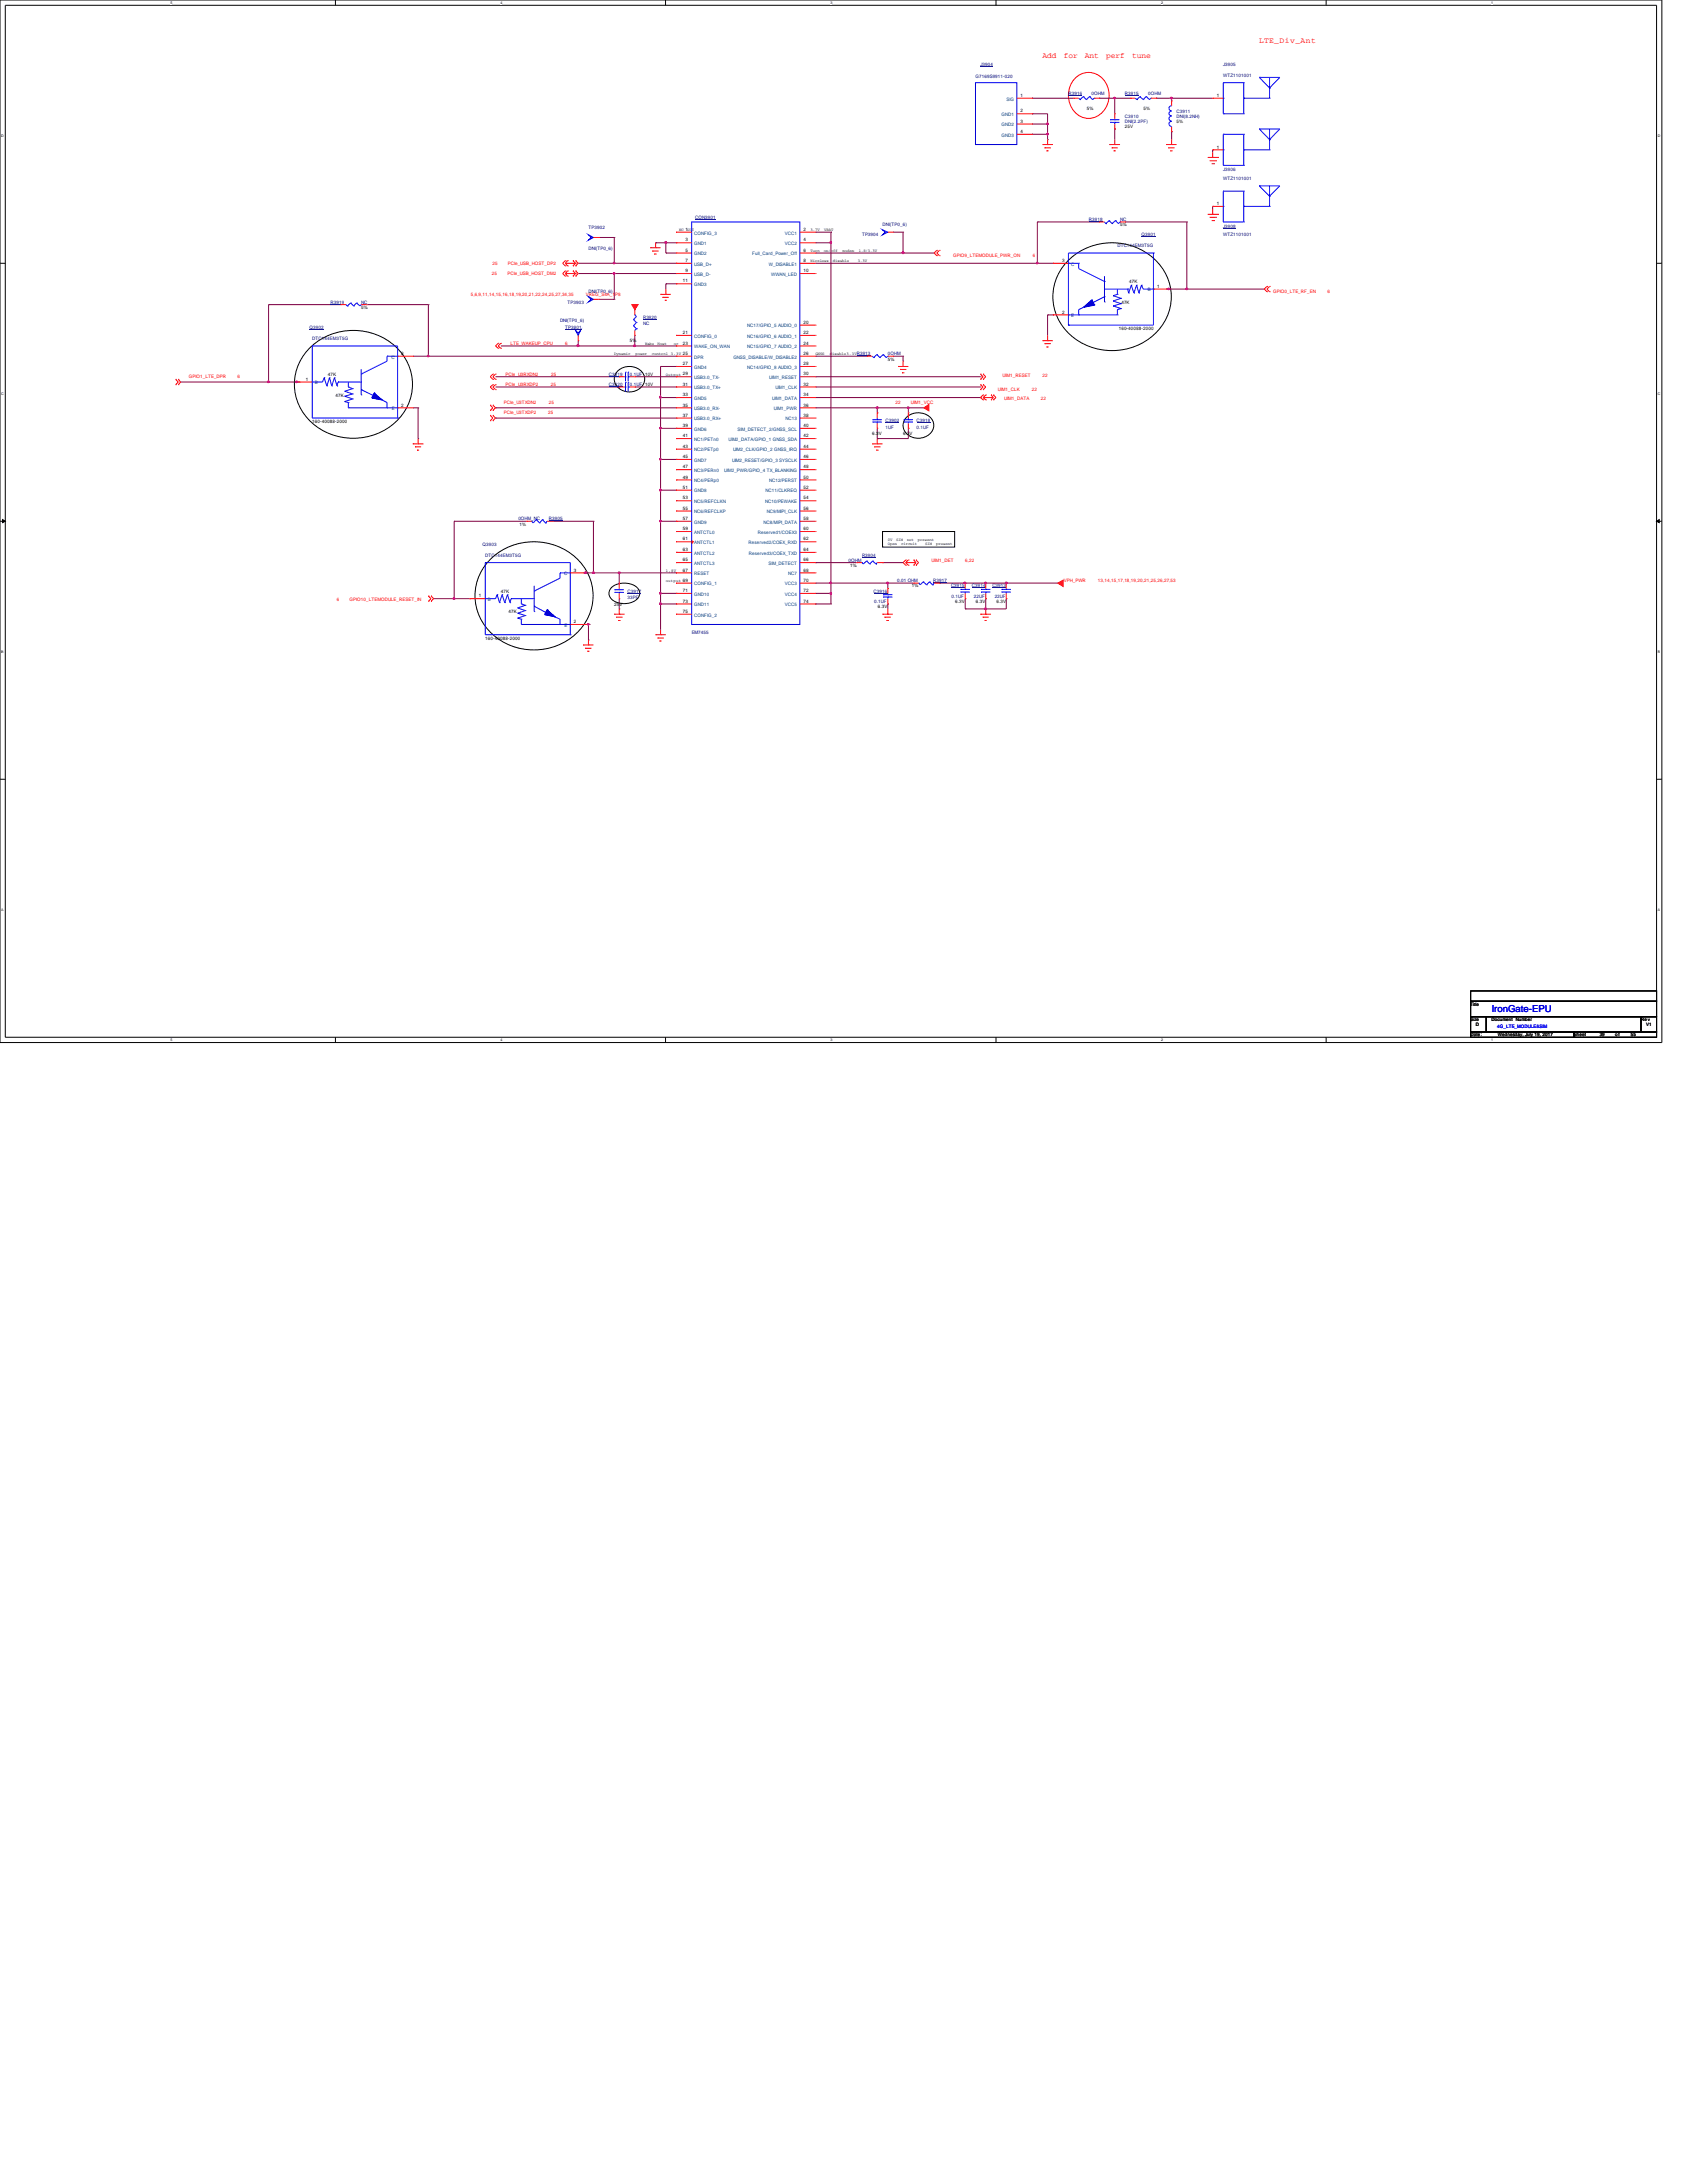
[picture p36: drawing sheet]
<svg xmlns="http://www.w3.org/2000/svg" width="216mm" height="279mm" viewBox="0 0 216 279" stroke-linecap="round" stroke-linejoin="round" font-family="sans-serif">
<defs><g id="words">
<text font-size="1.2" fill="#00f" x="190.9" y="129.5">IronGate-EPU</text>
<g font-size="1" fill="#f00">
<text x="161.2" y="5.5">LTE_Div_Ant</text>
<text x="133.4" y="7.5">Add</text>
<text x="136.1" y="7.5">for</text>
<text x="138.9" y="7.5">Ant</text>
<text x="141.6" y="7.5">perf</text>
<text x="144.9" y="7.5">tune</text>
</g>
<g font-size=".6" fill="#000080">
<text x="124.8" y="9.9">G7169S9911-020</text>
<text x="125.5" y="8.5">J3904</text>
<text x="156.5" y="8.5">J3905</text>
<text x="156.5" y="9.8">WTZ1101001</text>
<text x="136.7" y="12.1">R3916</text>
<text x="139.7" y="12.1">0OHM</text>
<text x="144" y="15.1">C3910</text>
<text x="144" y="15.7">DNI(2.2PF)</text>
<text x="144" y="12.1">R3915</text>
<text x="146.9" y="12.1">0OHM</text>
<text x="150.6" y="14.4">C3911</text>
<text x="150.6" y="15.1">DNI(8.2NH)</text>
<text x="156.5" y="21.9">J3906</text>
<text x="156.5" y="23">WTZ1101001</text>
<text x="75.3" y="29.3">TP3902</text>
<text x="89" y="28">CON3901</text>
<text x="112.9" y="29">DNI(TP0_6)</text>
<text x="139.4" y="28.3">R3918</text>
<text x="143.3" y="28.3">NC</text>
<text x="156.5" y="29.2">J3908</text>
<text x="75.3" y="32">DNI(TP0_6)</text>
<text x="110.3" y="30.3">TP3904</text>
<text x="143" y="31.6">DTC144EM3T5G</text>
<text x="146.1" y="30.3">Q3901</text>
<text x="156.5" y="30.3">WTZ1101001</text>
<text x="42.3" y="38.9">R3919</text>
<text x="46.2" y="38.9">NC</text>
<text x="71.7" y="41.2">DNI(TP0_6)</text>
<text x="72.6" y="38.9">TP3903</text>
<text x="75.3" y="37.5">DNI(TP0_6)</text>
<text x="82.3" y="40.9">R3920</text>
<text x="82.3" y="41.7">NC</text>
<text x="39.6" y="42.2">Q3902</text>
<text x="40" y="43.5">DTC144EM3T5G</text>
<text x="72.3" y="42.2">TP3901</text>
<text x="109.6" y="45.5">R3913</text>
<text x="113.6" y="45.5">0OHM</text>
<text x="77.9" y="48.1">C3919</text>
<text x="77.9" y="49.4">C3920</text>
<text x="80.6" y="48.1">0.1UF 10V</text>
<text x="80.6" y="49.4">0.1UF 10V</text>
<text x="113.3" y="54.1">C3902</text>
<text x="113.3" y="54.9">1UF</text>
<text x="117.3" y="54.1">C3918</text>
<text x="117.3" y="54.9">0.1UF</text>
<text x="61.8" y="69.9">Q3903</text>
<text x="62.1" y="71.2">DTC144EM3T5G</text>
<text x="66.3" y="66.6">0OHM_NC</text>
<text x="70.2" y="66.6">R3905</text>
<text x="108.6" y="71.9">0OHM</text>
<text x="110.3" y="71.2">R3904</text>
<text x="80.3" y="75.9">C3917</text>
<text x="80.3" y="76.7">33PF</text>
<text x="111.8" y="75.9">C3916</text>
<text x="111.9" y="77.2">0.1UF</text>
<text x="114.8" y="74.5">0.01 OHM</text>
<text x="119.4" y="74.5">R3917</text>
<text x="121.7" y="75.2">C3915</text>
<text x="121.8" y="76.5">0.1UF</text>
<text x="124.4" y="75.2">C3914</text>
<text x="124.6" y="76.5">22UF</text>
<text x="127" y="75.2">C3913</text>
<text x="127.3" y="76.5">22UF</text>
<text x="88.5" y="81.2">EM7455</text>
</g>
<g font-size=".6" fill="#004080">
<text x="128.2" y="16.2">GND2</text>
<text x="128.2" y="14.9">GND1</text>
<text x="128.2" y="17.5">GND3</text>
<text x="128.8" y="12.9">SIG</text>
<text x="88.9" y="30">CONFIG_3</text>
<text x="88.9" y="34">USB_D+</text>
<text x="88.9" y="32.7">GND2</text>
<text x="88.9" y="31.4">GND1</text>
<text x="88.9" y="35.3">USB_D-</text>
<text x="96.3" y="32.7">Full_Card_Power_Off</text>
<text x="98.4" y="34">W_DISABLE1</text>
<text x="98.7" y="35.3">WWAN_LED</text>
<text x="100.5" y="30">VCC1</text>
<text x="100.5" y="31.4">VCC2</text>
<text x="137.1" y="34">C</text>
<text x="88.9" y="36.6">GND3</text>
<text x="95.6" y="41.9">NC17/GPIO_5 AUDIO_0</text>
<text x="137.1" y="40.6">E</text>
<text x="146.9" y="37.3">B</text>
<text x="50.1" y="45.9">C</text>
<text x="88.9" y="44.6">WAKE_ON_WAN</text>
<text x="88.9" y="45.9">DPR</text>
<text x="88.9" y="43.2">CONFIG_0</text>
<text x="88.9" y="47.2">GND4</text>
<text x="93.9" y="45.9">GNSS_DISABLE/W_DISABLE2</text>
<text x="95.6" y="44.6">NC15/GPIO_7 AUDIO_2</text>
<text x="95.6" y="43.2">NC16/GPIO_6 AUDIO_1</text>
<text x="95.6" y="47.2">NC14/GPIO_8 AUDIO_3</text>
<text x="40.3" y="49.2">B</text>
<text x="50.2" y="52.5">E</text>
<text x="88.9" y="52.5">USB3.0_RX-</text>
<text x="88.9" y="49.8">USB3.0_TX+</text>
<text x="88.9" y="48.5">USB3.0_TX-</text>
<text x="88.9" y="51.2">GND5</text>
<text x="88.9" y="53.8">USB3.0_RX+</text>
<text x="98.4" y="48.5">UIM1_RESET</text>
<text x="98.8" y="51.2">UIM1_DATA</text>
<text x="99" y="52.5">UIM1_PWR</text>
<text x="99.2" y="49.8">UIM1_CLK</text>
<text x="100.5" y="53.8">NC13</text>
<text x="88.9" y="57.8">NC2/PETp0</text>
<text x="88.9" y="55.1">GND6</text>
<text x="88.9" y="56.4">NC1/PETn0</text>
<text x="88.9" y="59.1">GND7</text>
<text x="93.2" y="56.4">UIM2_DATA/GPIO_1 GNSS_SDA</text>
<text x="93.7" y="59.1">UIM2_RESET/GPIO_3 SYSCLK</text>
<text x="93.8" y="57.8">UIM2_CLK/GPIO_2 GNSS_IRQ</text>
<text x="94.4" y="55.1">SIM_DETECT_2/GNSS_SCL</text>
<text x="88.9" y="60.4">NC3/PERn0</text>
<text x="88.9" y="61.7">NC4/PERp0</text>
<text x="88.9" y="63">GND8</text>
<text x="88.9" y="64.4">NC5/REFCLKN</text>
<text x="88.9" y="65.7">NC6/REFCLKP</text>
<text x="92.7" y="60.4">UIM2_PWR/GPIO_4 TX_BLANKING</text>
<text x="97.9" y="64.4">NC10/PEWAKE</text>
<text x="98" y="63">NC11/CLKREQ</text>
<text x="98.1" y="65.7">NC9/MIPI_CLK</text>
<text x="98.4" y="61.7">NC12/PERST</text>
<text x="88.9" y="67">GND9</text>
<text x="88.9" y="68.3">ANTCTL0</text>
<text x="88.9" y="69.6">ANTCTL1</text>
<text x="88.9" y="71">ANTCTL2</text>
<text x="95.8" y="69.6">Reserved2/COEX_RXD</text>
<text x="95.8" y="71">Reserved3/COEX_TXD</text>
<text x="97" y="68.3">Reserved1/COEX3</text>
<text x="97.7" y="67">NC8/MIPI_DATA</text>
<text x="62.4" y="76.9">B</text>
<text x="72.2" y="73.6">C</text>
<text x="88.9" y="72.3">ANTCTL3</text>
<text x="88.9" y="73.6">RESET</text>
<text x="88.9" y="74.9">CONFIG_1</text>
<text x="88.9" y="76.2">GND10</text>
<text x="88.9" y="77.6">GND11</text>
<text x="98.3" y="72.3">SIM_DETECT</text>
<text x="100.5" y="74.9">VCC3</text>
<text x="100.5" y="76.2">VCC4</text>
<text x="100.5" y="77.6">VCC5</text>
<text x="100.9" y="73.6">NC7</text>
<text x="72.3" y="80.2">E</text>
<text x="88.9" y="78.9">CONFIG_2</text>
</g>
<g font-size=".6">
<text x="130.6" y="12.4">1</text>
<text x="130.6" y="15.7">3</text>
<text x="130.6" y="14.4">2</text>
<text x="130.6" y="17">4</text>
<text x="139.1" y="14.1">5%</text>
<text x="144" y="16.4">25V</text>
<text x="146.3" y="14.1">5%</text>
<text x="150.6" y="15.7">5%</text>
<text x="155.7" y="12.4">1</text>
<text x="155.7" y="19">1</text>
<text x="87.7" y="29.5">1</text>
<text x="102.8" y="29.5">2</text>
<text x="143.3" y="29">5%</text>
<text x="155.7" y="26.2">1</text>
<text x="87.7" y="33.5">7</text>
<text x="87.7" y="32.2">5</text>
<text x="87.7" y="30.9">3</text>
<text x="87.7" y="34.8">9</text>
<text x="102.8" y="33.5">8</text>
<text x="102.8" y="30.9">4</text>
<text x="102.8" y="34.8">10</text>
<text x="102.8" y="32.2">6</text>
<text x="135.9" y="33.5">3</text>
<text x="46.2" y="39.5">5%</text>
<text x="87.4" y="36.2">11</text>
<text x="102.8" y="41.4">20</text>
<text x="135.9" y="40.1">2</text>
<text x="143.5" y="38.9">47K</text>
<text x="144.5" y="36.2">47K</text>
<text x="148.1" y="36.8">1</text>
<text x="51.4" y="45.4">3</text>
<text x="80.6" y="43.8">5%</text>
<text x="87.4" y="44.1">23</text>
<text x="87.4" y="45.4">25</text>
<text x="87.4" y="42.8">21</text>
<text x="87.4" y="46.7">27</text>
<text x="102.8" y="44.1">24</text>
<text x="102.8" y="45.4">26</text>
<text x="102.8" y="42.8">22</text>
<text x="102.8" y="46.7">28</text>
<text x="113.6" y="46.1">5%</text>
<text x="143.2" y="42.2">160-40088-2000</text>
<text x="39.2" y="48.7">1</text>
<text x="42" y="48.1">47K</text>
<text x="42.9" y="50.8">47K</text>
<text x="51.4" y="52">2</text>
<text x="87.4" y="52">35</text>
<text x="87.4" y="49.4">31</text>
<text x="87.4" y="48">29</text>
<text x="87.4" y="50.7">33</text>
<text x="87.4" y="53.3">37</text>
<text x="102.8" y="50.7">34</text>
<text x="102.8" y="52">36</text>
<text x="102.8" y="49.4">32</text>
<text x="102.8" y="48">30</text>
<text x="102.8" y="53.3">38</text>
<text x="40" y="54.1">160-40088-2000</text>
<text x="87.4" y="59.9">47</text>
<text x="87.4" y="57.3">43</text>
<text x="87.4" y="54.7">39</text>
<text x="87.4" y="56">41</text>
<text x="87.4" y="58.6">45</text>
<text x="102.8" y="58.6">46</text>
<text x="102.8" y="59.9">48</text>
<text x="102.8" y="56">42</text>
<text x="102.8" y="54.7">40</text>
<text x="102.8" y="57.3">44</text>
<text x="111.6" y="55.7">6.3V</text>
<text x="115.6" y="55.7">6.3V</text>
<text x="87.4" y="61.3">49</text>
<text x="87.4" y="62.6">51</text>
<text x="87.4" y="63.9">53</text>
<text x="87.4" y="65.2">55</text>
<text x="102.8" y="61.3">50</text>
<text x="102.8" y="62.6">52</text>
<text x="102.8" y="63.9">54</text>
<text x="102.8" y="65.2">56</text>
<text x="66.5" y="67.3">1%</text>
<text x="87.4" y="66.5">57</text>
<text x="87.4" y="67.9">59</text>
<text x="87.4" y="69.2">61</text>
<text x="87.4" y="70.5">63</text>
<text x="87.4" y="71.8">65</text>
<text x="102.8" y="66.5">58</text>
<text x="102.8" y="67.9">60</text>
<text x="102.8" y="69.2">62</text>
<text x="102.8" y="70.5">64</text>
<text x="102.8" y="71.8">66</text>
<text x="61.3" y="76.5">1</text>
<text x="64.1" y="75.9">47K</text>
<text x="73.4" y="73.2">3</text>
<text x="78.6" y="77.5">25V</text>
<text x="87.4" y="73.2">67</text>
<text x="87.4" y="74.5">69</text>
<text x="87.4" y="75.8">71</text>
<text x="87.4" y="77.1">73</text>
<text x="102.8" y="73.2">68</text>
<text x="102.8" y="74.5">70</text>
<text x="102.8" y="75.8">72</text>
<text x="102.8" y="77.1">74</text>
<text x="108.8" y="72.6">1%</text>
<text x="112.4" y="77.9">6.3V</text>
<text x="116.7" y="75.2">1%</text>
<text x="122.3" y="77.2">6.3V</text>
<text x="124.9" y="77.2">6.3V</text>
<text x="127.6" y="77.2">6.3V</text>
<text x="62.1" y="81.9">160-40088-2000</text>
<text x="65.1" y="78.5">47K</text>
<text x="73.4" y="79.8">2</text>
<text x="87.4" y="78.4">75</text>
<text x="188.2" y="128.7">Title</text>
<text x="188.2" y="130.7">Size</text>
<text x="188.9" y="131.3">D</text>
<text x="190.9" y="130.7">Document</text>
<text x="194" y="130.7">Number</text>
<text x="210" y="130.7">Re v</text>
<text x="210.7" y="131.3">V1</text>
<text x="188.2" y="132.6">Date:</text>
<text x="191.7" y="132.6">Wednesday, July 19, 2017</text>
<text x="201.4" y="132.6">Sheet</text>
<text x="204.7" y="132.6">39</text>
<text x="206.7" y="132.6">o f</text>
<text x="208.7" y="132.6">55</text>
</g>
<g font-size=".6" fill="#f00">
<text x="62.9" y="35.2">25</text>
<text x="63" y="33.9">25</text>
<text x="64.9" y="35.2">PCIe_USB_HOST_DM2</text>
<text x="65" y="33.9">PCIe_USB_HOST_DP2</text>
<text x="122" y="32.9">GPIO9_LTEMODULE_PWR_ON</text>
<text x="132.2" y="32.9">6</text>
<text x="60.2" y="37.9">5,6,9,11,14,15,16,18,19,20,21,22,24,25,27,34,35</text>
<text x="75" y="37.9">VREG_S4A_1P8</text>
<text x="162.9" y="37.5">GPIO0_LTE_RF_EN</text>
<text x="169.9" y="37.5">6</text>
<text x="65.3" y="44.2">LTE_WAKEUP_CPU</text>
<text x="72.3" y="44.2">6</text>
<text x="24.2" y="48.4">GPIO1_LTE_DPR</text>
<text x="30.4" y="48.4">6</text>
<text x="64.5" y="53">PCIe_U3TXDP2</text>
<text x="64.5" y="51.7">PCIe_U3TXDN2</text>
<text x="64.7" y="48.1">PCIe_U3RXDN2</text>
<text x="64.7" y="49.4">PCIe_U3RXDP2</text>
<text x="70.1" y="53">25</text>
<text x="70.2" y="51.7">25</text>
<text x="70.5" y="49.4">25</text>
<text x="70.5" y="48.1">25</text>
<text x="114.6" y="51.7">22</text>
<text x="116.6" y="51.7">UIM1_VCC</text>
<text x="127.7" y="50.1">UIM1_CLK</text>
<text x="128.3" y="48.3">UIM1_RESET</text>
<text x="128.5" y="51.2">UIM1_DATA</text>
<text x="132" y="50.1">22</text>
<text x="133.2" y="51.2">22</text>
<text x="133.4" y="48.3">22</text>
<text x="119.2" y="72">UIM1_DET</text>
<text x="123.5" y="72">6,22</text>
<text x="43.1" y="77">6</text>
<text x="44.7" y="77">GPIO10_LTEMODULE_RESET_IN</text>
<text x="136.1" y="74.5">VPH_PWR</text>
<text x="140.5" y="74.5">13,14,15,17,18,19,20,21,25,26,27,53</text>
</g>
<text font-size=".6" fill="#00f" x="191.6" y="131.6">4G_LTE_MODULE&amp;SIM</text>
<g font-size=".5">
<text x="21.8" y=".5">5</text>
<text x="64.1" y=".5">4</text>
<text x="106.3" y=".5">3</text>
<text x="148.6" y=".5">2</text>
<text x="190.8" y=".5">1</text>
<text x=".2" y="17.6">D</text>
<text x="212.2" y="17.6">D</text>
<text x="86.9" y="29.6">NC</text>
<text x="87.9" y="29.6">OUT</text>
<text x="103.7" y="29.6">3.7V</text>
<text x="105.5" y="29.6">VBAT</text>
<text x="103.7" y="32.2">Turn</text>
<text x="103.7" y="33.5">Wireless</text>
<text x="105.5" y="32.2">on/off</text>
<text x="106.6" y="33.5">disable</text>
<text x="107.8" y="32.2">modem</text>
<text x="109.8" y="33.5">3.3V</text>
<text x="109.9" y="32.2">1.8/3.3V</text>
<text x="78.6" y="45.4">Dynamic</text>
<text x="81.3" y="45.4">power</text>
<text x="82.5" y="44.1">Wake</text>
<text x="83.4" y="45.4">control 3.3V</text>
<text x="84.2" y="44.1">Host</text>
<text x="86.2" y="44.1">oc</text>
<text x="104.4" y="45.4">GNSS</text>
<text x="106.2" y="45.4">disable3.3V</text>
<text x=".2" y="50.6">C</text>
<text x="85.2" y="48.1">Output</text>
<text x="212.2" y="50.6">C</text>
<text x="113.6" y="69.2">0V</text>
<text x="113.6" y="69.7">Open</text>
<text x="114.7" y="69.2">SIM</text>
<text x="115.3" y="69.7">circuit</text>
<text x="116.1" y="69.2">not</text>
<text x="117.5" y="69.2">present</text>
<text x="118.4" y="69.7">SIM</text>
<text x="119.8" y="69.7">present</text>
<text x="85.2" y="74.5">output</text>
<text x="85.2" y="73.2">1.8V</text>
<text x=".2" y="83.6">B</text>
<text x="212.2" y="83.6">B</text>
<text x=".2" y="116.6">A</text>
<text x="212.2" y="116.6">A</text>
<text x="21.8" y="133.2">5</text>
<text x="64.1" y="133.2">4</text>
<text x="106.3" y="133.2">3</text>
<text x="148.6" y="133.2">2</text>
<text x="190.8" y="133.2">1</text>
</g>
</g></defs>
<path d="M0 0h212.7v133.4h-212.7zM.7 .7h211.3v132.1h-211.3z" fill="none" stroke="#000" stroke-width=".13"/>
<g fill="#fff">
<path d="M21.8 .1h.2v.5h-.2z"/>
<path d="M21.8 132.8h.2v.6h-.2z"/>
</g>
<path d="M42.9 0v.7M42.9 132.8v.6" fill="none" stroke="#000" stroke-width=".13"/>
<g fill="#fff">
<path d="M64.1 .1h.2v.5h-.2z"/>
<path d="M64.1 132.8h.2v.6h-.2z"/>
</g>
<path d="M85.2 0v.7M85.2 132.8v.6" fill="none" stroke="#000" stroke-width=".13"/>
<g fill="#fff">
<path d="M106.3 .1h.2v.5h-.2z"/>
<path d="M106.3 132.8h.2v.6h-.2z"/>
</g>
<path d="M127.5 0v.7M127.5 132.8v.6" fill="none" stroke="#000" stroke-width=".13"/>
<g fill="#fff">
<path d="M148.6 .1h.2v.5h-.2z"/>
<path d="M148.6 132.8h.2v.6h-.2z"/>
</g>
<path d="M169.7 0v.7M169.7 132.8v.6" fill="none" stroke="#000" stroke-width=".13"/>
<g fill="#fff">
<path d="M190.8 .1h.3v.5h-.3z"/>
<path d="M190.8 132.8h.3v.6h-.3z"/>
<path d="M.2 17.2h.2v.5h-.2z"/>
<path d="M212.2 17.2h.2v.5h-.2z"/>
<path d="M.2 50.2h.2v.5h-.2z"/>
<path d="M212.2 50.2h.2v.5h-.2z"/>
</g>
<path d="M0 33.7h.7M212 33.7h.7" fill="none" stroke="#000" stroke-width=".13"/>
<g fill="#fff">
<path d="M.2 83.2h.2v.5h-.2z"/>
<path d="M212.2 83.2h.2v.5h-.2z"/>
</g>
<path d="M0 66.7h.7M.3 66.5l.4 .2-.4 .2zM212 66.7l.3-.2v.4zM212 66.7h.7" fill="none" stroke="#000" stroke-width=".13"/>
<path d="M.3 66.5l.4 .2-.4 .2zM212 66.7l.3-.2v.4z" fill="#000"/>
<g fill="#fff">
<path d="M.2 116.2h.3v.6h-.3z"/>
<path d="M212.2 116.2h.3v.6h-.3z"/>
</g>
<path d="M136.6 33.4a8 8 0 0 1 12.6 1.7 6.6 6.6 0 0 1-3.7 9.1 7.8 7.8 0 0 1-10.4-4.2 6.4 6.4 0 0 1 1.5-6.6zM39.5 44.7a7.9 7.9 0 0 1 12.6 1.6 6.6 6.6 0 0 1-3.7 9.2 7.7 7.7 0 0 1-10.4-4.3 6.5 6.5 0 0 1 1.5-6.5zM79.2 47.4a2.13 2.13 0 0 1 3.2 .7 1.82 1.82 0 0 1-2.4 2 1.56 1.56 0 0 1-1.3-1.1 1.56 1.56 0 0 1 .5-1.6zM116.1 53.3a2.17 2.17 0 0 1 3.3 .7 1.84 1.84 0 0 1-2.4 2 1.56 1.56 0 0 1-1.3-1 1.56 1.56 0 0 1 .4-1.7zM62.6 71.7a7.9 7.9 0 0 1 12.6 1.6 6.7 6.7 0 0 1-3.7 9.2 7.7 7.7 0 0 1-10.4-4.3 6.5 6.5 0 0 1 1.5-6.5zM78.2 75.3a2.61 2.61 0 0 1 3.4 0 1.12 1.12 0 0 1-.7 1.8 2.37 2.37 0 0 1-2.9-.8l-.1-.4 .1-.3zM112.9 68h9.3v2h-9.3zM0 99.7h.7M212 99.7h.7" fill="none" stroke="#000" stroke-width=".13"/>
<path d="M137.7 9.9a2.53 2.53 0 0 1 4.2 1.6 2.91 2.91 0 0 1-2.6 3.7 2.94 2.94 0 0 1-2.3-4.3l.3-.5z" fill="none" stroke="#f00" stroke-width=".13"/>
<path d="M128.8 74.6h.1M128.8 74.6h6.6" fill="none" stroke="#800040" stroke-width=".13"/>
<path d="M128.7 74.5l.2 .1-.1 .1z" fill-rule="evenodd" fill="#f0f"/>
<path d="M128.7 74.5l.2 .1-.1 .1z" fill="none" stroke="#f0f" stroke-width=".13"/>
<path d="M132.1 15.9h2M134.1 15.9h.1M104.4 72h.1M104.4 72h5.2" fill="none" stroke="#800040" stroke-width=".13"/>
<path d="M134 15.8h.1v.1h-.1z" fill-rule="evenodd" fill="#f0f"/>
<path d="M134 15.8h.1v.1h-.1z" fill="none" stroke="#f0f" stroke-width=".13"/>
<path d="M132.1 14.6h.1M132.1 14.6h2v1.3M134.1 15.9h.1M142.7 16.5h.1M142.7 12.6h.1M142.7 12.6v2M142.7 16.5v1.4" fill="none" stroke="#800040" stroke-width=".13"/>
<path d="M142.6 12.5h.1v.1h-.1z" fill-rule="evenodd" fill="#f0f"/>
<path d="M142.6 12.5h.1v.1h-.1z" fill="none" stroke="#f0f" stroke-width=".13"/>
<path d="M132.1 12.6h.1M132.1 12.6h5.3M148 12.6h.1M148 12.6h7.2M149.9 16.8h.1M149.9 12.6h.1M149.9 12.6v.3M149.9 16.8v1.1M155.2 19.2h.1M155.2 19.2v.3" fill="none" stroke="#800040" stroke-width=".13"/>
<path d="M149.8 12.5h.2l-.1 .2z" fill-rule="evenodd" fill="#f0f"/>
<path d="M149.8 12.5h.2l-.1 .2z" fill="none" stroke="#f0f" stroke-width=".13"/>
<path d="M140.7 12.6h.1M140.7 12.6h4M142.7 12.6h.1M113.6 74.6h.1M113.6 74.6h3.3M126.2 74.6h.1M126.2 74.6h2.6" fill="none" stroke="#800040" stroke-width=".13"/>
<path d="M126.1 74.5h.1v.2h-.1z" fill-rule="evenodd" fill="#f0f"/>
<path d="M126.1 74.5h.1v.2h-.1z" fill="none" stroke="#f0f" stroke-width=".13"/>
<path d="M126.2 77.9h.1M128.8 76.6h.1M128.8 76.6v1.3h-2.6" fill="none" stroke="#800040" stroke-width=".13"/>
<path d="M126.1 77.8h.1v.2h-.1z" fill-rule="evenodd" fill="#f0f"/>
<path d="M126.1 77.8h.1v.2h-.1z" fill="none" stroke="#f0f" stroke-width=".13"/>
<path d="M120.2 74.6h.1M120.2 74.6h6M123.5 77.9h.1M123.5 76.6h.1M123.5 74.6h.1M123.5 76.6v1.3M126.2 76.6h.1M126.2 76.6v1.3h-2.7" fill="none" stroke="#800040" stroke-width=".13"/>
<path d="M123.4 74.5l.2 .1-.1 .1z" fill-rule="evenodd" fill="#f0f"/>
<path d="M123.4 74.5l.2 .1-.1 .1z" fill="none" stroke="#f0f" stroke-width=".13"/>
<path d="M132.1 17.2h.1M132.1 17.2h2M134.1 17.2h.1M134.1 15.9v1.3M113.6 77.3h.1M113.6 74.6h.1M113.6 74.6v.7M113.6 77.3v.6" fill="none" stroke="#800040" stroke-width=".13"/>
<path d="M134 17.1h.1v.1h-.1z" fill-rule="evenodd" fill="#f0f"/>
<path d="M134 17.1h.1v.1h-.1z" fill="none" stroke="#f0f" stroke-width=".13"/>
<g fill="none" stroke="#800040" stroke-width=".13">
<path d="M134.1 17.9h.1M134.1 17.2v.7M83.9 31.1h.1M83.9 31.1h2.6M85.2 36.3h.1M85.2 32.4h.1M85.2 31.1h.1M85.2 31.1v1.3M85.2 36.3v.7M85.2 36.3h1.3M85.2 32.4h1.3M86.5 36.3h.1"/>
<path d="M86.5 31.1h.1"/>
</g>
<path d="M85.1 30.9l.2 .1-.1 .2z" fill-rule="evenodd" fill="#f0f"/>
<path d="M85.1 30.9l.2 .1-.1 .2z" fill="none" stroke="#f0f" stroke-width=".13"/>
<path d="M84.5 77.3h.1M84.5 77.3v3.3" fill="none" stroke="#800040" stroke-width=".13"/>
<path d="M84.4 77.2l.2 .1-.1 .1z" fill-rule="evenodd" fill="#f0f"/>
<path d="M84.4 77.2l.2 .1-.1 .1z" fill="none" stroke="#f0f" stroke-width=".13"/>
<path d="M84.5 75.9h.1M84.5 66.7h.1M84.5 66.7v10.6h2M84.5 75.9h2M86.5 77.3h.1M86.5 75.9h.1" fill="none" stroke="#800040" stroke-width=".13"/>
<path d="M84.4 75.9h.2l-.1 .2z" fill-rule="evenodd" fill="#f0f"/>
<path d="M84.4 75.9h.2l-.1 .2z" fill="none" stroke="#f0f" stroke-width=".13"/>
<path d="M84.4 66.6h.2v.2h-.2z" fill-rule="evenodd" fill="#f0f"/>
<path d="M84.4 66.6h.2v.2h-.2z" fill="none" stroke="#f0f" stroke-width=".13"/>
<path d="M84.5 58.8h.1M84.5 58.8v7.9h2M84.5 62.7h.1M84.5 62.7h2M86.5 66.7h.1M86.5 62.7h.1" fill="none" stroke="#800040" stroke-width=".13"/>
<path d="M84.4 62.6l.2 .1-.1 .2z" fill-rule="evenodd" fill="#f0f"/>
<path d="M84.4 62.6l.2 .1-.1 .2z" fill="none" stroke="#f0f" stroke-width=".13"/>
<path d="M84.4 58.7h.2v.1h-.2z" fill-rule="evenodd" fill="#f0f"/>
<path d="M84.4 58.7h.2v.1h-.2z" fill="none" stroke="#f0f" stroke-width=".13"/>
<path d="M84.5 54.8h.1M84.5 50.9h.1M84.5 50.9v7.9h2M84.5 54.8h2M86.5 58.8h.1M86.5 54.8h.1" fill="none" stroke="#800040" stroke-width=".13"/>
<path d="M84.4 54.7h.2v.2h-.2z" fill-rule="evenodd" fill="#f0f"/>
<path d="M84.4 54.7h.2v.2h-.2z" fill="none" stroke="#f0f" stroke-width=".13"/>
<path d="M84.5 46.9h.1M84.5 46.9v4h2M86.5 50.9h.1" fill="none" stroke="#800040" stroke-width=".13"/>
<path d="M84.4 50.7l.2 .1-.1 .2z" fill-rule="evenodd" fill="#f0f"/>
<path d="M84.4 50.7l.2 .1-.1 .2z" fill="none" stroke="#f0f" stroke-width=".13"/>
<path d="M104.4 29.7h1.9M104.4 31.1h1.9M106.3 29.7h.1M106.3 31.1h.1M106.3 29.7v1.4M84.5 46.9h2M86.5 46.9h.1M104.4 74.6h1.9M106.3 74.6h.1M106.3 75.9h.1M106.3 74.6v1.3" fill="none" stroke="#800040" stroke-width=".13"/>
<path d="M106.2 75.9h.2l-.1 .2z" fill-rule="evenodd" fill="#f0f"/>
<path d="M106.2 75.9h.2l-.1 .2z" fill="none" stroke="#f0f" stroke-width=".13"/>
<g fill="none" stroke="#800040" stroke-width=".13">
<path d="M74 33.7h4.6M74 35h4.6M78.6 33.7h.1M78.6 35h.1M104.4 32.4h11.2M115.6 32.4h.1M104.4 48.2h21.1M104.4 49.5h21.1M104.4 50.9h21.1M125.5 48.2h.1M125.5 49.5h.1M125.5 50.9h.1"/>
<path d="M104.4 77.3h.1M104.4 77.3h1.9M104.4 75.9h1.9M106.3 75.9h.1M106.3 77.3h.1M106.3 75.9v1.4"/>
</g>
<path d="M115.5 32.3h.2l-.1 .2z" fill-rule="evenodd" fill="#f0f"/>
<path d="M115.5 32.3h.2l-.1 .2z" fill="none" stroke="#f0f" stroke-width=".13"/>
<path d="M104.4 52.2h7.9M112.3 52.2h.1" fill="none" stroke="#800040" stroke-width=".13"/>
<path d="M112.2 52.1l.2 .1-.1 .1z" fill-rule="evenodd" fill="#f0f"/>
<path d="M112.2 52.1l.2 .1-.1 .1z" fill="none" stroke="#f0f" stroke-width=".13"/>
<path d="M106.3 74.6h7.3M112.9 72h.1M112.9 72h2.7M113.6 74.6h.1" fill="none" stroke="#800040" stroke-width=".13"/>
<path d="M113.5 74.5l.2 .1-.1 .1z" fill-rule="evenodd" fill="#f0f"/>
<path d="M113.5 74.5l.2 .1-.1 .1z" fill="none" stroke="#f0f" stroke-width=".13"/>
<path d="M106.3 31.1h.1M106.3 31.1v43.5" fill="none" stroke="#800040" stroke-width=".13"/>
<path d="M106.2 74.5h.2v.2h-.2z" fill-rule="evenodd" fill="#f0f"/>
<path d="M106.2 74.5h.2v.2h-.2z" fill="none" stroke="#f0f" stroke-width=".13"/>
<path d="M106.2 30.9l.2 .1-.1 .2z" fill-rule="evenodd" fill="#f0f"/>
<path d="M106.2 30.9l.2 .1-.1 .2z" fill="none" stroke="#f0f" stroke-width=".13"/>
<path d="M63.4 52.2h.1M63.4 53.5h.1M63.4 52.2h23.1M63.4 53.5h23.1M63.4 48.2h15.8M63.4 49.5h15.8M64.1 44.3h9.9M74 44.3h.1M79.2 48.2h.1M79.2 49.5h.1M112.3 52.2h3.9M116.2 52.2h.1" fill="none" stroke="#800040" stroke-width=".13"/>
<path d="M116.1 52.1h.2v.1h-.2z" fill-rule="evenodd" fill="#f0f"/>
<path d="M116.1 52.1h.2v.1h-.2z" fill="none" stroke="#f0f" stroke-width=".13"/>
<path d="M76.6 30.4h2M78.6 30.4h.1M78.6 33.7h.1M78.6 30.4v3.3M78.6 33.7h7.9M86.5 33.7h.1M112.3 56.1h.1M112.3 54.8v1.3" fill="none" stroke="#800040" stroke-width=".13"/>
<path d="M78.5 33.6h.2v.1h-.2z" fill-rule="evenodd" fill="#f0f"/>
<path d="M78.5 33.6h.2v.1h-.2z" fill="none" stroke="#f0f" stroke-width=".13"/>
<path d="M76.6 38.3h2M78.6 38.3h.1M78.6 35h.1M78.6 35v3.3M78.6 35h7.9M86.5 35h.1" fill="none" stroke="#800040" stroke-width=".13"/>
<path d="M78.5 34.9h.2v.1h-.2z" fill-rule="evenodd" fill="#f0f"/>
<path d="M78.5 34.9h.2v.1h-.2z" fill="none" stroke="#f0f" stroke-width=".13"/>
<g fill="none" stroke="#800040" stroke-width=".13">
<path d="M114.3 29.7h1.3M115.6 29.7h.1M115.6 32.4h.1M115.6 29.7v2.7M115.6 32.4h3.9M119.5 32.4h.1M104.4 45.6h6.6M111 45.6h.1M114.3 45.6h1.3M115.6 45.6h.1M115.6 46.2h.1M115.6 45.6v.6"/>
<path d="M79.2 73.3h.1M79.2 73.3v1.3M79.2 73.3h7.3M86.5 73.3h.1"/>
</g>
<path d="M79.2 73.2l.2 .1-.2 .1z" fill-rule="evenodd" fill="#f0f"/>
<path d="M79.2 73.2l.2 .1-.2 .1z" fill="none" stroke="#f0f" stroke-width=".13"/>
<g fill="none" stroke="#800040" stroke-width=".13">
<path d="M52.8 45.6h2M54.8 45.6h.1M112.3 52.8h.1M112.3 56.1h.1M112.3 52.2v.6M116.2 54.8h.1M116.2 52.2h.1M116.2 54.8v1.3h-3.9M116.2 52.2v.6M116.2 52.2h2M118.2 52.2h.1M79.2 77.9h.1"/>
<path d="M79.2 76.6v1.3"/>
</g>
<path d="M54.7 45.5h.2v.1h-.2z" fill-rule="evenodd" fill="#f0f"/>
<path d="M54.7 45.5h.2v.1h-.2z" fill="none" stroke="#f0f" stroke-width=".13"/>
<path d="M149.3 37h.1M149.3 37h2.6M151.9 37h.1M81.2 48.2h5.3M81.2 49.5h5.3M86.5 48.2h.1M86.5 49.5h.1" fill="none" stroke="#800040" stroke-width=".13"/>
<path d="M149.5 36.9h.1v.1h-.1z" fill-rule="evenodd" fill="#f0f"/>
<path d="M149.5 36.9h.1v.1h-.1z" fill="none" stroke="#f0f" stroke-width=".13"/>
<path d="M104.4 33.7h28.4M132.8 33.7h.1" fill="none" stroke="#800040" stroke-width=".13"/>
<path d="M132.7 33.6h.1v.1h-.1z" fill-rule="evenodd" fill="#f0f"/>
<path d="M132.7 33.6h.1v.1h-.1z" fill="none" stroke="#f0f" stroke-width=".13"/>
<path d="M23.1 48.9h11.3M34.4 48.9h.1M52.8 52.2h.7M53.5 52.2h.1M53.5 56.1h.1M53.5 52.2v3.9M134.1 40.3h.1M134.1 40.3v2.6M134.1 40.3h.6M134.7 40.3h.1" fill="none" stroke="#800040" stroke-width=".13"/>
<path d="M34.2 48.8l.3 .1-.2 .1z" fill-rule="evenodd" fill="#f0f"/>
<path d="M34.2 48.8l.3 .1-.2 .1z" fill="none" stroke="#f0f" stroke-width=".13"/>
<path d="M38 48.9h.3M38.3 48.9h.1" fill="none" stroke="#800040" stroke-width=".13"/>
<path d="M37.9 48.8l.2 .1-.1 .1z" fill-rule="evenodd" fill="#f0f"/>
<path d="M37.9 48.8l.2 .1-.1 .1z" fill="none" stroke="#f0f" stroke-width=".13"/>
<path d="M144 28.4h7.9M151.9 28.4h.1M151.9 37h.1M151.9 28.4v8.6" fill="none" stroke="#800040" stroke-width=".13"/>
<path d="M151.8 36.9l.2 .1-.1 .1z" fill-rule="evenodd" fill="#f0f"/>
<path d="M151.8 36.9l.2 .1-.1 .1z" fill="none" stroke="#f0f" stroke-width=".13"/>
<g fill="none" stroke="#800040" stroke-width=".13">
<path d="M34.4 39h.1M34.4 39h9.2M34.4 39v9.9M46.9 39h7.9M54.8 39h.1M54.8 39v6.6M132.8 28.4h.1M132.8 33.7h.1M132.8 28.4h7.9M132.8 28.4v5.3M132.8 33.7h1.9M134.7 33.7h.1"/>
<path d="M151.9 37h9.9M155.2 26.4h.1M155.2 26.4v.4M161.8 37h.1M34.4 48.9h.1M34.4 48.9h3.6M38 48.9h.1M54.8 45.6h.1M54.8 45.6h31.7M74 44.3h.1M74 43.6v.7M74 44.3h7.2"/>
<path d="M81.2 44.3h.1M86.5 45.6h.1"/>
</g>
<path d="M73.9 44.1h.1v.2h-.1z" fill-rule="evenodd" fill="#f0f"/>
<path d="M73.9 44.1h.1v.2h-.1z" fill="none" stroke="#f0f" stroke-width=".13"/>
<path d="M81.1 44.1l.2 .1-.1 .2z" fill-rule="evenodd" fill="#f0f"/>
<path d="M81.1 44.1l.2 .1-.1 .2z" fill="none" stroke="#f0f" stroke-width=".13"/>
<path d="M81.2 44.3h.1M81.2 42.9v1.4M81.2 44.3h5.3M86.5 44.3h.1M74.6 73.3h1.3M75 73.3h.1M75.9 73.3h.1" fill="none" stroke="#800040" stroke-width=".13"/>
<path d="M74.9 73.2h.1v.2h-.1z" fill-rule="evenodd" fill="#f0f"/>
<path d="M74.9 73.2h.1v.2h-.1z" fill="none" stroke="#f0f" stroke-width=".13"/>
<path d="M75 79.9h.4M75.3 79.9h.1M75.3 79.9v2M75.4 79.9h.1M75.3 81.9h.1" fill="none" stroke="#800040" stroke-width=".13"/>
<path d="M75.2 79.8h.1v.2h-.1z" fill-rule="evenodd" fill="#f0f"/>
<path d="M75.2 79.8h.1v.2h-.1z" fill="none" stroke="#f0f" stroke-width=".13"/>
<path d="M55.5 76.6h2.6M58.1 76.6h.1M70.7 66.7h5.2M75.9 66.7h.1M75.9 73.3h.1M75.9 66.7v6.6" fill="none" stroke="#800040" stroke-width=".13"/>
<path d="M75.9 73.2l.2 .1-.2 .1z" fill-rule="evenodd" fill="#f0f"/>
<path d="M75.9 73.2l.2 .1-.2 .1z" fill="none" stroke="#f0f" stroke-width=".13"/>
<path d="M58.1 66.7h.1M58.1 76.6h.1M58.1 66.7h9.3M58.1 66.7v9.9M75.9 73.3h3.3M79.2 73.3h.1" fill="none" stroke="#800040" stroke-width=".13"/>
<path d="M58 76.5h.2v.2h-.2z" fill-rule="evenodd" fill="#f0f"/>
<path d="M58 76.5h.2v.2h-.2z" fill="none" stroke="#f0f" stroke-width=".13"/>
<path d="M58.1 76.6h2M60.1 76.6h.1" fill="none" stroke="#800040" stroke-width=".13"/>
<g fill="none" stroke="#f00" stroke-width=".13">
<path d="M133.4 18.5h.1M133.4 18.5h1.3M133.7 18.9h.1M133.7 18.9h.8M133.9 19.3h.1M133.9 19.3h.3M134.1 18.5h.1M134.1 17.9v.6M142 18.5h.1M142 18.5h1.3M142.3 18.9h.1M142.3 18.9h.7"/>
<path d="M142.5 19.3h.1M142.5 19.3h.3M142.7 18.5h.1M142.7 17.9v.6M149.3 18.5h.1M149.3 18.5h1.3M149.5 18.9h.1M149.5 18.9h.8M149.8 19.3h.1M149.8 19.3h.3M149.9 18.5h.1M149.9 17.9v.6"/>
<path d="M155.2 19.5v.7M83.2 31.7h.1M83.2 31.7h1.3M83.5 32.1h.1M83.5 32.1h.8M83.7 32.5h.1M83.7 32.5h.3M83.9 31.7h.1M83.9 31.1v.6M84.5 37.7h.1M84.5 37.7h1.4M84.8 38.1h.1"/>
<path d="M84.8 38.1h.8M85.1 38.4h.1M85.1 38.4h.2M85.2 37.7h.1M85.2 37v.7M154.6 20.2h1.3M154.6 27.4h1.3M154.8 20.6h.8M154.8 27.8h.8M155.1 21h.3M155.1 28.2h.3M155.2 20.2h.1"/>
<path d="M155.2 27.4h.1M155.2 26.8v.6M155.4 21h.1M155.4 28.2h.1M155.6 20.6h.1M155.6 27.8h.1M155.9 20.2h.1M155.9 27.4h.1M52.8 56.8h.1M52.8 56.8h1.4M53.1 57.2h.1M53.1 57.2h.8"/>
<path d="M53.4 57.6h.1M53.4 57.6h.2M53.5 56.8h.1M53.5 56.1v.7M111.6 56.8h.1M111.6 56.8h1.3M111.9 57.2h.1M111.9 57.2h.8M112.1 57.6h.1M112.1 57.6h.3M112.3 56.8h.1M112.3 56.1v.7"/>
<path d="M114.9 46.9h.1M114.9 46.9h1.3M115.2 47.3h.1M115.2 47.3h.8M115.4 47.7h.1M115.4 47.7h.3M115.6 46.9h.1M115.6 46.2v.7M133.4 43.6h.1M133.4 43.6h1.3M133.7 44h.1M133.7 44h.8"/>
<path d="M133.9 44.4h.1M133.9 44.4h.3M134.1 43.6h.1M134.1 42.9v.7M78.6 78.6h.1M78.6 78.6h1.3M78.9 79h.1M78.9 79h.8M79.1 79.4h.1M79.1 79.4h.3M79.2 78.6h.1M79.2 77.9v.7"/>
<path d="M112.9 78.6h.1M112.9 78.6h1.4M113.2 79h.1M113.2 79h.8M113.5 79.4h.1M113.5 79.4h.2M113.6 78.6h.1M113.6 77.9v.7M125.5 78.6h.1M125.5 78.6h1.3M125.8 79h.1M125.8 79h.7"/>
<path d="M126 79.4h.1M126 79.4h.3M126.2 78.6h.1M126.2 77.9v.7M74.6 82.6h.1M74.6 82.6h1.3M74.9 83h.1M74.9 83h.8M75.2 83.4h.1M75.2 83.4h.2M75.3 82.6h.1M75.3 81.9v.7"/>
<path d="M83.9 81.2h.1M83.9 81.2h1.3M84.2 81.7h.1M84.2 81.7h.8M84.4 82h.1M84.4 82h.3M84.5 81.2h.1M84.5 80.6v.6"/>
</g>
<path d="M118.2 52.2l.7-.4v.8z" fill-rule="evenodd" fill="#f00"/>
<path d="M119.9 32.7h.1M119.9 32h.1M119.9 32l-.4 .4 .4 .3M120.2 32h.1M120.2 32.7h.1M120.2 32l-.3 .4 .3 .3M118.2 52.2l.7-.4v.8z" fill="none" stroke="#f00" stroke-width=".13"/>
<path d="M135.4 74.6l.7-.3v.8z" fill-rule="evenodd" fill="#f00"/>
<g fill="none" stroke="#f00" stroke-width=".13">
<path d="M72.3 34.7h.1M72.3 35.3h.1M72.3 33.4h.1M72.3 34h.1M72.3 34.7l-.3 .3 .3 .3M72.3 35l.3 .3M72.3 35h1.4M72.3 33.4l-.3 .3 .3 .3M72.3 33.7l.3 .3M72.3 33.7h1.4M72.6 34.7h.1M72.6 35.3h.1"/>
<path d="M72.6 33.4h.1M72.6 34h.1M72.6 34.7l-.3 .3M72.6 33.4l-.3 .3M73.3 34.7h.1M73.3 35.3h.1M73.3 33.4h.1M73.3 34h.1M73.3 34.7l.4 .3M73.3 33.4l.4 .3M73.7 35.3h.1M73.7 34.7h.1"/>
<path d="M73.7 35h.1M73.7 34h.1M73.7 33.4h.1M73.7 33.7h.1M73.7 34.7l.3 .3-.3 .3M73.7 35l-.4 .3M73.7 33.4l.3 .3-.3 .3M73.7 33.7l-.4 .3M162.1 37.3h.1M162.1 36.7h.1M162.1 36.7l-.3 .3 .3 .3M162.5 36.7h.1"/>
<path d="M162.5 37.3h.1M162.5 36.7l-.4 .3 .4 .3M22.5 49.2h.1M22.5 48.6h.1M22.5 48.6l.3 .3-.3 .3M22.8 48.6h.1M22.8 49.2h.1M22.8 48.6l.3 .3-.3 .3M62.7 53.8h.1M62.7 53.2h.1M62.7 52.5h.1M62.7 51.9h.1"/>
<path d="M62.7 53.2l.4 .3-.4 .3M62.7 51.9l.4 .3-.4 .3M63.1 53.2h.1M63.1 53.8h.1M63.1 51.9h.1M63.1 52.5h.1M63.1 47.9h.1M63.1 48.6h.1M63.1 49.2h.1M63.1 49.9h.1M63.1 53.2l.3 .3-.3 .3M63.1 51.9l.3 .3-.3 .3"/>
<path d="M63.1 47.9l-.4 .3 .4 .4M63.1 49.2l-.4 .3 .4 .4M63.4 47.9h.1M63.4 48.6h.1M63.4 49.2h.1M63.4 49.9h.1M63.4 47.9l-.3 .3 .3 .4M63.4 49.2l-.3 .3 .3 .4M63.8 43.9h.1M63.8 44.6h.1M63.8 43.9l-.4 .4 .4 .3M64.1 43.9h.1"/>
<path d="M64.1 44.6h.1M64.1 43.9l-.3 .4 .3 .3M125.5 49.2h.1M125.5 49.9h.1M125.5 47.9h.1M125.5 48.6h.1M125.5 49.2l.3 .3-.3 .4M125.5 47.9l.3 .3-.3 .4M125.8 49.2h.1M125.8 49.9h.1M125.8 47.9h.1M125.8 48.6h.1"/>
<path d="M125.8 51.2h.1M125.8 50.5h.1M125.8 50.9h.1M125.8 49.2l.4 .3-.4 .4M125.8 47.9l.4 .3-.4 .4M125.8 50.5l-.3 .4 .3 .3M125.8 50.9l.4 .3M125.8 50.9h1.3M126.2 50.5h.1M126.2 51.2h.1M126.2 50.5l-.4 .4M126.8 50.5h.1"/>
<path d="M126.8 51.2h.1M126.8 50.5l.3 .4M127.1 50.5h.1M127.1 51.2h.1M127.1 50.5l.4 .4-.4 .3M127.1 50.9l-.3 .3M54.8 76.3h.1M54.8 77h.1M54.8 76.3l.4 .3-.4 .4M55.2 77h.1M55.2 76.3h.1M55.2 76.3l.3 .3-.3 .4"/>
<path d="M115.9 72.3h.1M115.9 71.7h.1M115.9 72h.1M115.9 71.7l-.3 .3 .3 .3M115.9 72l.3 .3M115.9 72h1.3M116.2 71.7h.1M116.2 72.3h.1M116.2 71.7l-.3 .3M116.9 71.7h.1M116.9 72.3h.1M116.9 71.7l.3 .3"/>
<path d="M117.2 71.7h.1M117.2 72.3h.1M117.2 71.7l.4 .3-.4 .3M117.2 72l-.3 .3M135.4 74.6l.7-.3v.8z"/>
</g>
<path d="M80.9 39h.8l-.5 .6z" fill-rule="evenodd" fill="#f00"/>
<path d="M75.9 38.3h.7M76.6 38.3h.1M80.9 39h.8l-.5 .6z" fill="none" stroke="#f00" stroke-width=".13"/>
<path d="M188.2 126.8h23.8v1.3h-23.8zM188.2 128.1h23.8v2h-23.8zM188.2 130.1h2v2h-2zM188.2 132.1h13.2v.7h-13.2zM190.2 130.1h19.8v2h-19.8zM201.4 132.1h10.6v.7h-10.6zM210 130.1h2v2h-2z" fill="none" stroke="#000" stroke-width=".13"/>
<path d="M75.3 38l.6 .3-.6 .4 .3-.4zM81.1 41.7h.1M81.1 40.9h.1M81.1 40.9l.3 .4M81.1 41.7l.3 .4M81.2 40.3h.1M81.2 40.3l.2 .2-.3 .4M81.4 41.3h.1M81.4 42.1h.1M81.4 41.3l-.3 .4M81.4 42.1l-.2 .2" fill="none" stroke="#00f" stroke-width=".13"/>
<path d="M82.3 40.9h1.8z" fill="#000080"/>
<path d="M155.2 12.6h.1M155.2 12.6h1.3M81.2 39.6h.1M81.2 39.6v.7M81.2 42.9h.1M81.2 42.3v.6" fill="none" stroke="#f00" stroke-width=".13"/>
<g fill="none" stroke="#00f" stroke-width=".13">
<path d="M156.5 10.6h.1M156.5 14.6h.1M156.5 12.6h.1M156.5 10.6h2.7M156.5 10.6v4M156.5 14.6h2.7M159.2 12.6h.1M159.2 10.6h.1M159.2 14.6h.1M159.2 12.6h3.3M159.2 10.6v4M161.2 9.9h.1"/>
<path d="M161.2 9.9h2.6l-1.3 1.4M161.2 9.9l1.3 1.4M162.5 11.3h.1M162.5 12.6h.1M162.5 9.9v2.7M156.5 24.5h.1M156.5 28.4h.1M156.5 26.4h.1M156.5 24.5v3.9M156.5 24.5h2.7M156.5 28.4h2.7M159.2 26.4h.1"/>
<path d="M159.2 24.5h.1M159.2 28.4h.1M159.2 24.5v3.9M159.2 26.4h3.3M161.2 23.8h.1M161.2 23.8h2.6l-1.3 1.3M161.2 23.8l1.3 1.3M162.5 25.1h.1M162.5 26.4h.1M162.5 23.8v2.6"/>
</g>
<path d="M156.5 29.2l1.7 .1z" fill="#000080"/>
<path d="M155.2 26.4h.1M155.2 26.4h1.3" fill="none" stroke="#f00" stroke-width=".13"/>
<path d="M113 76.4h.1M113 76.1h.1M113 76.4h1.2M113 76.1h1.2M113.6 76.1h.1M113.6 76.4h.1M113.6 75.9v.2M113.6 76.4v.2" fill="none" stroke="#00f" stroke-width=".13"/>
<path d="M111.8 75.9h1.8z" fill="#000080"/>
<path d="M149.9 12.9h.1M149.9 16.8h.1M149.9 12.9v.6M149.9 16.2v.6M155.2 19.2h.1M155.2 19.2h1.3M113.6 75.3h.1M113.6 77.3h.1M113.6 75.3v.6M113.6 76.6v.7" fill="none" stroke="#f00" stroke-width=".13"/>
<g fill="none" stroke="#00f" stroke-width=".13">
<path d="M149.9 13.5a.32 .32 0 0 0-.3 .3 .32 .32 0 0 0 .3 .4v-.1M149.9 14.2a.28 .28 0 0 0-.3 .3 .28 .28 0 0 0 .3 .3M149.9 14.9a.32 .32 0 0 0-.3 .3 .32 .32 0 0 0 .3 .3M149.9 15.5a.32 .32 0 0 0-.3 .3 .32 .32 0 0 0 .3 .4v-.1M156.5 17.2h.1M156.5 19.2h.1M156.5 17.2h2.7M156.5 17.2v4M159.2 19.2h.1M159.2 17.2h.1M159.2 19.2h3.3M159.2 17.2v4"/>
<path d="M161.2 16.5h.1M161.2 16.5h2.6l-1.3 1.4M161.2 16.5l1.3 1.4M162.5 17.9h.1M162.5 19.2h.1M162.5 16.5v2.7M156.5 21.2h.1M156.5 21.2h2.7M159.2 21.2h.1M117.6 74.6h.1M118.2 74.5h.1M118.2 74.5l.4 .3"/>
<path d="M118.2 74.5l-.4 .3-.2-.2M118.6 74.8h.1M119 74.5h.1M119 74.5l-.4 .3M119 74.5l.3 .3M119.3 74.8h.1M119.5 74.6l-.2 .2"/>
</g>
<path d="M119.4 74.6h1.8z" fill="#000080"/>
<path d="M116.9 74.6h.1M116.9 74.6h.7M119.5 74.6h.7M120.2 74.6h.1" fill="none" stroke="#f00" stroke-width=".13"/>
<path d="M141.4 28.4l.1 .2M141.5 28.6h.1M141.9 28.2h.1M141.9 28.2l.4 .4M141.9 28.2l-.4 .4M142.3 28.6h.1M142.7 28.2h.1M142.7 28.2l-.4 .4M142.7 28.2l.4 .4 .2-.2M143.3 28.4h.1" fill="none" stroke="#00f" stroke-width=".13"/>
<path d="M139.4 28.4h1.7z" fill="#000080"/>
<path d="M113.6 29.7h.7M114.3 29.7h.1M140.7 28.4h.1M140.7 28.4h.7M143.3 28.4h.7M144 28.4h.1" fill="none" stroke="#f00" stroke-width=".13"/>
<path d="M124.8 10.6h5.3v7.9h-5.3zM112.9 29.4l.7 .3-.7 .4 .4-.4z" fill="none" stroke="#00f" stroke-width=".13"/>
<path d="M125.5 8.6h1.6z" fill="#000080"/>
<path d="M130.1 12.6h2M130.1 15.9h2M130.1 14.6h2M130.1 17.2h2M132.1 12.6h.1M132.1 15.9h.1M132.1 14.6h.1M132.1 17.2h.1M142.7 14.6h.1M142.7 16.5h.1M142.7 14.6v.6M142.7 15.9v.6" fill="none" stroke="#f00" stroke-width=".13"/>
<g fill="none" stroke="#00f" stroke-width=".13">
<path d="M142.1 15.7h.1M142.1 15.3h.1M142.1 15.7h1.2M142.1 15.3h1.2M142.7 15.3h.1M142.7 15.7h.1M142.7 15.2v.1M142.7 15.7v.2M79.9 48.2h.2M80.1 48.2h.1M80.1 47.6h.1M80.1 47.6v1.2"/>
<path d="M80.4 47.6h.1M80.4 48.2h.1M80.4 48.2h.2M80.4 47.6v1.2"/>
</g>
<path d="M77.9 48.2h1.8z" fill="#000080"/>
<path d="M79.2 48.2h.1M79.2 48.2h.7M80.6 48.2h.6M81.2 48.2h.1" fill="none" stroke="#f00" stroke-width=".13"/>
<path d="M79.9 49.5h.2M80.1 49.5h.1M80.1 48.9h.1M80.1 48.9v1.2M80.4 48.9h.1M80.4 49.5h.1M80.4 49.5h.2M80.4 48.9v1.2" fill="none" stroke="#00f" stroke-width=".13"/>
<path d="M77.9 49.5h1.8z" fill="#000080"/>
<path d="M79.2 49.5h.1M79.2 49.5h.7M80.6 49.5h.6M81.2 49.5h.1" fill="none" stroke="#f00" stroke-width=".13"/>
<path d="M111.7 53.7h.1M111.7 54h.1M111.7 53.7h1.2M111.7 54h1.2M112.3 54h.1M112.3 53.7h.1M112.3 53.5v.2M112.3 54v.2" fill="none" stroke="#00f" stroke-width=".13"/>
<path d="M113.3 54.1h1.8z" fill="#000080"/>
<path d="M112.3 54.8h.1M112.3 52.8h.1M112.3 52.8v.7M112.3 54.2v.6" fill="none" stroke="#f00" stroke-width=".13"/>
<path d="M138 12.6l.2 .1M138.2 12.7h.1M138.6 12.4h.1M138.6 12.4l.4 .3M138.6 12.4l-.4 .3M139 12.7h.1M139.4 12.4h.1M139.4 12.4l-.4 .3M139.4 12.4l.4 .3 .2-.1M140 12.6h.1" fill="none" stroke="#00f" stroke-width=".13"/>
<path d="M136.7 12.1l1.8 .1z" fill="#000080"/>
<path d="M137.4 12.6h.1M137.4 12.6h.6M140 12.6h.7M140.7 12.6h.1" fill="none" stroke="#f00" stroke-width=".13"/>
<path d="M115.7 53.7h.1M115.7 54h.1M115.7 53.7h1.1M115.7 54h1.1M116.2 54h.1M116.2 53.7h.1M116.2 53.5v.2M116.2 54v.2" fill="none" stroke="#00f" stroke-width=".13"/>
<path d="M117.3 54.1h1.8z" fill="#000080"/>
<path d="M116.2 54.8h.1M116.2 52.8h.1M116.2 52.8v.7M116.2 54.2v.6M60.1 76.6h.1M60.1 76.6h2M73 79.9h2M73 73.3h2M75 79.9h.1M75 73.3h.1" fill="none" stroke="#f00" stroke-width=".13"/>
<g fill="none" stroke="#00f" stroke-width=".13">
<path d="M136.7 33.7h.1M136.7 33.7h1.3M138 33.7h.1M138 33.7v.7l3.4 1.6M138.7 39.3h.1M138.7 39.3l-.7 .3v.7M138.9 39.2h.1M138.9 39.2l-.2 .1M139 39.1h.1M139 39.1v.1M139 39.1l-.3 .2M139 39.2h.1"/>
<path d="M139 39l.1 .2M139.1 39.2h.1M139.1 39v.1M139.1 39v.2M139.1 39.1h.1M139.1 38.9l.2 .3M139.1 39l.1 .1M139.1 39l.1 .2M139.2 39.1h.1M139.2 39.2h.1M139.2 38.9l.2 .2M139.2 39l.1 .1"/>
<path d="M139.2 38.9l.2 .3M139.3 39.1h.1M139.3 39.2h.1M139.3 38.9l.1 .2M139.3 38.8l.1 .2M139.4 39.1h.1M139.4 39.2h.1M139.4 39h.1M139.4 38.7l.2 .4M139.4 38.8l.1 .2M139.4 38.9l.1 .2M139.4 38.7l.2 .3"/>
<path d="M139.4 38.8l.2 .2M139.5 39h.1M139.5 39.1h.1M139.5 38.7l.2 .3M139.5 38.7l.2 .4M139.5 38.6l.2 .4M139.6 39.1h.1M139.6 39h.1M139.6 38.7l.1 .3M139.6 38.6l.1 .4M139.6 38.7l.2 .3M139.6 38.5l.3 .5"/>
<path d="M139.7 38.4h.1M139.7 38.5h.1M139.7 39h.1M139.7 39.1h.1M139.7 38.4l-1 .9M139.7 38.4l.3 .6M139.7 38.4l-.8 .8M139.7 38.5l-.8 .7M139.7 38.5l.3 .5M139.7 38.6l.2 .4M139.7 38.7h.1M139.7 38.6h.1"/>
<path d="M139.7 38.5l-.7 .7M139.7 38.7l-.6 .5M139.7 38.6l-.7 .6M139.8 38.7h.1M139.8 38.8h.1M139.8 39h.1M139.8 38.7l-.5 .5M139.8 38.7l-.6 .5M139.8 38.8l-.4 .4M139.9 38.8h.1M139.9 38.9h.1M139.9 39h.1"/>
<path d="M139.9 38.8l-.4 .3M139.9 38.9l-.3 .2M140 39h.1M140 38.9h.1M140 39l-1.1 .2M140 39h-.2M140 38.9l-.3 .2M140 39l-1.3 .3M141.4 38h.1M141.4 38.7h.1M141.4 36h.1M141.4 38l-1.5 .7"/>
<path d="M141.4 35.3v3.4M141.4 37h2.9M142.5 39.2h.1M142.5 38.5h.1M142.5 37.8h.1M142.5 39.2l1 .3M142.5 38.5l1 .4M142.5 37.8l1 .4M143 37.7h.1M143 39.6h.1M143 37v.7M143 39.6v.7"/>
<path d="M143 37.7l-.5 .1M143.5 39.5h.1M143.5 38.9h.1M143.5 38.2h.1M143.5 39.5l-.5 .1M143.5 38.9l-1 .3M143.5 38.2l-1 .3M144.3 37h.1M144.3 37l.1 .5M144.4 37.5h.1M144.8 36.5h.1M144.8 36.5l-.4 1"/>
<path d="M144.8 36.5l.3 1M145.1 37.5h.1M145.5 36.5h.1M145.5 36.5l-.4 1M145.5 36.5l.3 1M145.8 37.5h.1M146.1 36.5h.1M146.1 36.5l.2 .5h1.3M146.1 36.5l-.3 1M147.6 32.4h.1M147.6 37h.1M147.6 32.4v9.2h-10.9"/>
<path d="M147.6 32.4h-10.9v9.2M136.7 41.6h.1M136.7 40.3h.1M136.7 40.3h6.3M138 40.3h.1M143 40.3h.1M62.1 72h.1M62.1 76.6h.1M62.1 72v9.2h10.9M62.1 72h10.9v9.2M63.6 76.1h.1M63.6 76.1l-.2 .5h-1.3"/>
<path d="M63.6 76.1l.3 1M63.9 77.1h.1M64.3 76.1h.1M64.3 76.1l.3 1M64.3 76.1l-.4 1M64.6 77.1h.1M64.9 76.1h.1M64.9 76.1l.4 1M64.9 76.1l-.3 1M65.3 77.1h.1M65.4 76.6h.1M65.4 76.6h3"/>
<path d="M65.4 76.6l-.1 .5M66.3 79.1h.1M66.3 78.5h.1M66.3 77.8h.1M66.3 79.1l.4 .1M66.3 78.5l.9 .3M66.3 77.8l.9 .3M66.7 77.3h.1M66.7 79.9h.1M66.7 79.2h.1M66.7 76.6v.7M66.7 79.2v.7"/>
<path d="M66.7 77.3l.5 .2M66.7 79.9h6.3M67.2 78.8h.1M67.2 78.1h.1M67.2 77.5h.1M67.2 78.8l-.9 .3M67.2 78.1l-.9 .4M67.2 77.5l-.9 .3M68.4 77.6h.1M68.4 78.3h.1M68.4 75.6h.1M68.4 77.6l1.4 .8"/>
<path d="M68.4 75v3.3M69.7 78.7h.1M69.7 78.7l1.3 .3M69.8 78.6h.1M69.8 78.5h.1M69.8 78.7h.1M69.8 78.6l1.1 .3M69.8 78.6l.1 .1M69.8 78.5l.2 .2M69.8 78.7l1.1 .2M69.8 78.4h.1M69.8 78.4l.4 .3"/>
<path d="M69.8 78.5l.3 .2M69.9 78.4h.1M69.9 78.3h.1M69.9 78.7h.1M69.9 78.6h.1M69.9 78.4l.5 .4M69.9 78.3l.6 .5M69.9 78.1h.1M69.9 78.2h.1M69.9 78.1l.8 .8M69.9 78.2l.8 .7M70 78h.1"/>
<path d="M70 78.1h.1M70 78.7h.1M70 78.6h.1M70 78l1 1M70 78l-.3 .7M70 78.1l.9 .8M70 78.1l.8 .8M70 78.1l.8 .7M70 78.1l-.2 .5M70 78.1l-.2 .6M70.1 78.7h.1M70.1 78.3l-.2 .4"/>
<path d="M70.1 78.1l-.3 .6M70.1 78.2l-.2 .4M70.2 78.7h.1M70.2 78.3l-.2 .4M70.2 78.4l-.2 .3M70.2 78.2l-.2 .4M70.3 78.7h.1M70.3 78.4l-.2 .3M70.3 78.3l-.2 .4M70.4 78.7h.1M70.4 78.8h.1M70.4 78.4l-.3 .3"/>
<path d="M70.4 78.4l-.2 .3M70.4 78.5l-.1 .2M70.4 78.5v.2M70.5 78.7h.1M70.5 78.8h.1M70.5 78.5l-.1 .2M70.5 78.6l-.1 .1M70.5 78.5l-.1 .3M70.5 78.6v.1M70.5 78.7v.1M70.6 78.8h.1M70.6 78.6l-.1 .1"/>
<path d="M70.6 78.7l-.1 .1M70.7 78.9h.1M70.7 78.7l-.1 .1M70.7 78.7h.1M70.7 78.7v.2M70.7 78.7l.3 .3M70.8 78.9h.1M70.8 78.9l.2 .1M70.9 78.9h.1M71 79h.1M71 79l.7 .2v.7M71.7 79.9h.1"/>
<path d="M71.7 73.3h.1M71.7 73.3v.7l-3.3 1.6M71.7 73.3h1.3M73 79.9h.1M73 73.3h.1M73 81.2h.1"/>
</g>
<path d="M146.1 30.3l1.8 .1z" fill="#000080"/>
<path d="M134.7 33.7h.1M134.7 33.7h2M147.6 37h2M149.6 37h.1M134.7 40.3h.1M134.7 40.3h2" fill="none" stroke="#f00" stroke-width=".13"/>
<path d="M128.2 75.8h.1M128.2 75.4h.1M128.2 75.8h1.2M128.2 75.4h1.2M128.8 75.4h.1M128.8 75.8h.1M128.8 75.3v.1M128.8 75.8v.1" fill="none" stroke="#00f" stroke-width=".13"/>
<path d="M127 75.2l1.8 .1z" fill="#000080"/>
<path d="M128.8 74.6h.1M128.8 76.6h.1M128.8 74.6v.7M128.8 75.9v.7" fill="none" stroke="#f00" stroke-width=".13"/>
<path d="M110.3 72h.1M110.9 71.8h.1M110.9 71.8l.4 .4M110.9 71.8l-.4 .4-.2-.2M111.3 72.2h.1M111.7 71.8h.1M111.7 71.8l-.4 .4M111.7 71.8l.4 .4M112.1 72.2h.1M112.3 72l-.2 .2" fill="none" stroke="#00f" stroke-width=".13"/>
<path d="M110.3 71.3h1.8z" fill="#000080"/>
<path d="M109.6 72h.1M109.6 72h.7M112.3 72h.6M112.9 72h.1" fill="none" stroke="#f00" stroke-width=".13"/>
<path d="M111.6 45.6l.2 .2M111.8 45.8h.1M112.2 45.4h.1M112.2 45.4l.4 .4M112.2 45.4l-.4 .4M112.6 45.8h.1M113 45.4h.1M113 45.4l-.4 .4M113 45.4l.4 .4 .2-.2M113.6 45.6h.1" fill="none" stroke="#00f" stroke-width=".13"/>
<path d="M109.6 45.5l1.8 .1z" fill="#000080"/>
<path d="M111 45.6h.1M111 45.6h.6M113.6 45.6h.7M114.3 45.6h.1" fill="none" stroke="#f00" stroke-width=".13"/>
<path d="M145.3 12.6l.2 .1M145.5 12.7h.1M145.9 12.4h.1M145.9 12.4l.4 .3M145.9 12.4l-.4 .3M146.3 12.7h.1M146.7 12.4h.1M146.7 12.4l-.4 .3M146.7 12.4l.4 .3 .2-.1M147.3 12.6h.1" fill="none" stroke="#00f" stroke-width=".13"/>
<path d="M144 12.1l1.8 .1z" fill="#000080"/>
<g fill="none" stroke="#f00" stroke-width=".13">
<path d="M144.7 12.6h.1M144.7 12.6h.6M147.3 12.6h.7M148 12.6h.1M86.5 36.3h.1M86.5 29.7h.1M86.5 33.7h.1M86.5 32.4h.1M86.5 31.1h.1M86.5 35h.1M86.5 36.3h2M86.5 29.7h2"/>
<path d="M86.5 33.7h2M86.5 31.1h2M86.5 32.4h2M86.5 35h2M102.4 29.7h2M102.4 33.7h2M102.4 31.1h2M102.4 32.4h2M102.4 35h2M104.4 29.7h.1M104.4 33.7h.1M104.4 31.1h.1"/>
<path d="M104.4 35h.1M104.4 32.4h.1M74 43.6h.1M74 42.9v.7M86.5 44.3h.1M86.5 57.5h.1M86.5 52.2h.1M86.5 49.5h.1M86.5 48.2h.1M86.5 45.6h.1M86.5 54.8h.1M86.5 50.9h.1"/>
<path d="M86.5 42.9h.1M86.5 53.5h.1M86.5 56.1h.1M86.5 58.8h.1M86.5 46.9h.1M86.5 44.3h2M86.5 58.8h2M86.5 45.6h2M86.5 57.5h2M86.5 50.9h2M86.5 42.9h2M86.5 52.2h2"/>
<path d="M86.5 49.5h2M86.5 48.2h2M86.5 46.9h2M86.5 56.1h2M86.5 54.8h2M86.5 53.5h2M102.4 44.3h2M102.4 58.8h2M102.4 45.6h2M102.4 57.5h2M102.4 50.9h2M102.4 42.9h2"/>
<path d="M102.4 41.6h2M102.4 52.2h2M102.4 49.5h2M102.4 48.2h2M102.4 46.9h2M102.4 56.1h2M102.4 54.8h2M102.4 53.5h2M104.4 44.3h.1M104.4 58.8h.1M104.4 45.6h.1M104.4 50.9h.1"/>
<path d="M104.4 42.9h.1M104.4 41.6h.1M104.4 52.2h.1M104.4 49.5h.1M104.4 46.9h.1M104.4 56.1h.1M104.4 48.2h.1M104.4 53.5h.1M104.4 54.8h.1M104.4 57.5h.1M86.5 60.1h.1M86.5 61.4h.1"/>
<path d="M86.5 62.7h.1M86.5 64.1h.1M86.5 65.4h.1M86.5 66.7h.1M86.5 68h.1M86.5 69.3h.1M86.5 70.7h.1M86.5 72h.1M86.5 73.3h.1M86.5 74.6h.1M86.5 75.9h.1M86.5 77.3h.1"/>
<path d="M86.5 78.6h.1M86.5 60.1h2M86.5 61.4h2M86.5 62.7h2M86.5 64.1h2M86.5 65.4h2M86.5 66.7h2M86.5 68h2M86.5 69.3h2M86.5 70.7h2M86.5 72h2M86.5 73.3h2"/>
<path d="M86.5 74.6h2M86.5 75.9h2M86.5 77.3h2M86.5 78.6h2M88.5 69.5h.1M88.5 69.2l.2 .1M88.7 69.3h.1M88.7 69.3l-.2 .2M102.4 60.1h2M102.4 61.4h2M102.4 62.7h2M102.4 64.1h2"/>
<path d="M102.4 65.4h2M102.4 66.7h2M102.4 68h2M102.4 69.3h2M102.4 70.7h2M102.4 72h2M102.4 73.3h2M102.4 74.6h2M102.4 75.9h2M102.4 77.3h2M104.4 60.1h.1M104.4 61.4h.1"/>
<path d="M104.4 62.7h.1M104.4 64.1h.1M104.4 65.4h.1M104.4 66.7h.1M104.4 68h.1M104.4 69.3h.1M104.4 70.7h.1M104.4 72h.1M104.4 73.3h.1M104.4 74.6h.1M104.4 75.9h.1M104.4 77.3h.1"/>
</g>
<path d="M44.3 39l.1 .2M44.4 39.2h.1M44.9 38.8h.1M44.9 38.8l.4 .4M44.9 38.8l-.5 .4M45.3 39.2h.1M45.6 38.8h.1M45.6 38.8l-.3 .4M45.6 38.8l.5 .4 .1-.2M46.2 39h.1M88.5 28.4h13.9v51.5h-13.9zM73.7 42.3l.3 .3 .3-.3-.3 .6z" fill="none" stroke="#00f" stroke-width=".13"/>
<path d="M89 28.1h2.6M72.3 42.2h2.2" fill="none" stroke="#000080" stroke-width=".13"/>
<path d="M42.3 38.9h1.8z" fill="#000080"/>
<path d="M43.6 39h.1M43.6 39h.7M46.2 39h.7M46.9 39h.1" fill="none" stroke="#f00" stroke-width=".13"/>
<path d="M125.6 75.8h.1M125.6 75.4h.1M125.6 75.8h1.1M125.6 75.4h1.1M126.2 75.4h.1M126.2 75.8h.1M126.2 75.3v.1M126.2 75.8v.1" fill="none" stroke="#00f" stroke-width=".13"/>
<path d="M124.4 75.2l1.8 .1z" fill="#000080"/>
<path d="M126.2 74.6h.1M126.2 76.6h.1M126.2 74.6v.7M126.2 75.9v.7" fill="none" stroke="#f00" stroke-width=".13"/>
<g fill="none" stroke="#00f" stroke-width=".13">
<path d="M40 44.3h.1M40 48.9h.1M40 44.3v9.2h10.9M40 44.3h10.9v9.2M41.5 48.3h.1M41.5 48.3l-.2 .6h-1.3M41.5 48.3l.3 1.1M41.8 49.4h.1M42.2 48.3h.1M42.2 48.3l.3 1.1M42.2 48.3l-.4 1.1M42.5 49.4h.1"/>
<path d="M42.8 48.3h.1M42.8 48.3l.3 1.1M42.8 48.3l-.3 1.1M43.1 49.4h.1M43.3 48.9h.1M43.3 48.9h2.9M43.3 48.9l-.2 .5M44.1 51.4h.1M44.1 50.7h.1M44.1 50.1h.1M44.1 51.4l.5 .1M44.1 50.7l1 .4"/>
<path d="M44.1 50.1l1 .3M44.6 49.5h.1M44.6 52.2h.1M44.6 51.5h.1M44.6 48.9v.6M44.6 51.5v.7M44.6 49.5l.5 .2M44.6 52.2h6.3M45.1 51.1h.1M45.1 50.4h.1M45.1 49.7h.1M45.1 51.1l-1 .3"/>
<path d="M45.1 50.4l-1 .3M45.1 49.7l-1 .4M46.2 49.9h.1M46.2 50.5h.1M46.2 47.9h.1M46.2 49.9l1.5 .7M46.2 47.2v3.3M47.6 50.9h.1M47.6 50.9l1.3 .3M47.6 50.8h.1M47.6 50.9l1.2 .2M47.6 50.9h.2"/>
<path d="M47.6 50.8l.3 .2M47.7 50.7h.1M47.7 50.8h.1M47.7 50.9h.1M47.7 50.7l.4 .3M47.7 50.7l.3 .3M47.7 50.8l.3 .2M47.8 50.6h.1M47.8 50.5h.1M47.8 50.7h.1M47.8 50.9h.1M47.8 50.6l.5 .5"/>
<path d="M47.8 50.5l.5 .6M47.8 50.7l.4 .4M47.8 50.4h.1M47.8 50.4l.8 .7M47.8 50.5l.6 .6M47.8 50.5l.8 .6M47.9 50.3h.1M47.9 50.4h.1M47.9 50.9h.1M47.9 51h.1M47.9 50.3l1 .9M47.9 50.3l-.3 .6"/>
<path d="M47.9 50.3l.9 .8M47.9 50.4l.8 .7M47.9 50.3l.8 .8M47.9 50.4l-.3 .5M47.9 50.5l-.2 .4M47.9 50.4l.9 .7M48 51h.1M48 50.9h.1M48 50.5l-.2 .4M48 50.4l-.3 .5M48.1 50.9h.1M48.1 51h.1"/>
<path d="M48.1 50.5l-.2 .4M48.1 50.6l-.2 .4M48.2 51h.1M48.2 50.9h.1M48.2 50.6l-.2 .4M48.2 50.5l-.2 .4M48.2 50.7l-.2 .2M48.2 51.1h.1M48.2 50.7l-.1 .2M48.2 50.7l-.1 .3M48.3 51h.1M48.3 51.1h.1"/>
<path d="M48.3 50.7l-.1 .3M48.3 50.7l-.1 .2M48.3 50.8l-.1 .1M48.3 50.9v.1M48.3 50.8l-.1 .3M48.4 51h.1M48.4 51.1h.1M48.4 50.8l-.1 .3M48.4 50.9l-.1 .1M48.4 50.9l-.1 .2M48.5 51.1h.1M48.5 50.9l-.1 .2"/>
<path d="M48.6 51.1h.1M48.6 50.9l-.1 .2M48.6 51h.1M48.6 51v.1M48.6 51l.3 .2M48.7 51.1h.1M48.7 51.1l.2 .1M48.8 51.1h.1M48.9 51.2h.1M48.9 51.2l.6 .3v.7M49.5 52.2h.1M49.5 45.6h.1"/>
<path d="M49.5 45.6v.6l-3.3 1.7M49.5 45.6h1.4M50.9 53.5h.1M50.9 52.2h.1M50.9 45.6h.1"/>
</g>
<path d="M39.6 42.2h1.8z" fill="#000080"/>
<path d="M38 48.9h.1M38 48.9h2M50.9 52.2h1.9M50.9 45.6h1.9M52.8 52.2h.1M52.8 45.6h.1" fill="none" stroke="#f00" stroke-width=".13"/>
<path d="M78.7 75.5h.1M78.7 75.8h.1M78.7 75.5h1.1M78.7 75.8h1.1M79.2 75.8h.1M79.2 75.5h.1M79.2 75.3v.2M79.2 75.8v.1" fill="none" stroke="#00f" stroke-width=".13"/>
<path d="M80.3 75.9h1.8z" fill="#000080"/>
<path d="M75.9 30.4h.7M76.6 30.4h.1M79.2 76.6h.1M79.2 74.6h.1M79.2 74.6v.7M79.2 75.9v.7" fill="none" stroke="#f00" stroke-width=".13"/>
<path d="M75.3 30.1l.6 .3-.6 .3 .3-.3zM68 66.7h.1M68.6 66.5h.1M68.6 66.5l.4 .4M68.6 66.5l-.4 .4-.2-.2M69 66.9h.1M69.4 66.5h.1M69.4 66.5l-.4 .4M69.4 66.5l.4 .4M69.8 66.9h.1M70 66.7l-.2 .2" fill="none" stroke="#00f" stroke-width=".13"/>
<path d="M70.2 66.6l1.8 .1z" fill="#000080"/>
<path d="M67.4 66.7h.1M67.4 66.7h.6M70 66.7h.7M70.7 66.7h.1" fill="none" stroke="#f00" stroke-width=".13"/>
<path d="M122.9 75.8h.1M122.9 75.4h.1M122.9 75.8h1.2M122.9 75.4h1.2M123.5 75.4h.1M123.5 75.8h.1M123.5 75.3v.1M123.5 75.8v.1" fill="none" stroke="#00f" stroke-width=".13"/>
<path d="M121.7 75.2l1.8 .1z" fill="#000080"/>
<path d="M123.5 74.6h.1M123.5 76.6h.1M123.5 74.6v.7M123.5 75.9v.7" fill="none" stroke="#f00" stroke-width=".13"/>
<path d="M128.7 74.5l.2 .1-.1 .1z" fill-rule="evenodd" fill="#f0f"/>
<path d="M128.7 74.5l.2 .1-.1 .1z" fill="none" stroke="#f0f" stroke-width=".13"/>
<path d="M134 15.8h.1v.1h-.1z" fill-rule="evenodd" fill="#f0f"/>
<path d="M134 15.8h.1v.1h-.1z" fill="none" stroke="#f0f" stroke-width=".13"/>
<path d="M142.6 12.5h.1v.1h-.1z" fill-rule="evenodd" fill="#f0f"/>
<path d="M142.6 12.5h.1v.1h-.1z" fill="none" stroke="#f0f" stroke-width=".13"/>
<path d="M149.8 12.5h.2l-.1 .2z" fill-rule="evenodd" fill="#f0f"/>
<path d="M149.8 12.5h.2l-.1 .2z" fill="none" stroke="#f0f" stroke-width=".13"/>
<path d="M126.1 74.5h.1v.2h-.1z" fill-rule="evenodd" fill="#f0f"/>
<path d="M126.1 74.5h.1v.2h-.1z" fill="none" stroke="#f0f" stroke-width=".13"/>
<path d="M126.1 77.8h.1v.2h-.1z" fill-rule="evenodd" fill="#f0f"/>
<path d="M126.1 77.8h.1v.2h-.1z" fill="none" stroke="#f0f" stroke-width=".13"/>
<path d="M123.4 74.5l.2 .1-.1 .1z" fill-rule="evenodd" fill="#f0f"/>
<path d="M123.4 74.5l.2 .1-.1 .1z" fill="none" stroke="#f0f" stroke-width=".13"/>
<path d="M134 17.1h.1v.1h-.1z" fill-rule="evenodd" fill="#f0f"/>
<path d="M134 17.1h.1v.1h-.1z" fill="none" stroke="#f0f" stroke-width=".13"/>
<path d="M85.1 30.9l.2 .1-.1 .2z" fill-rule="evenodd" fill="#f0f"/>
<path d="M85.1 30.9l.2 .1-.1 .2z" fill="none" stroke="#f0f" stroke-width=".13"/>
<path d="M84.4 77.2l.2 .1-.1 .1z" fill-rule="evenodd" fill="#f0f"/>
<path d="M84.4 77.2l.2 .1-.1 .1z" fill="none" stroke="#f0f" stroke-width=".13"/>
<path d="M84.4 75.9h.2l-.1 .2z" fill-rule="evenodd" fill="#f0f"/>
<path d="M84.4 75.9h.2l-.1 .2z" fill="none" stroke="#f0f" stroke-width=".13"/>
<path d="M84.4 66.6h.2v.2h-.2z" fill-rule="evenodd" fill="#f0f"/>
<path d="M84.4 66.6h.2v.2h-.2z" fill="none" stroke="#f0f" stroke-width=".13"/>
<path d="M84.4 62.6l.2 .1-.1 .2z" fill-rule="evenodd" fill="#f0f"/>
<path d="M84.4 62.6l.2 .1-.1 .2z" fill="none" stroke="#f0f" stroke-width=".13"/>
<path d="M84.4 58.7h.2v.1h-.2z" fill-rule="evenodd" fill="#f0f"/>
<path d="M84.4 58.7h.2v.1h-.2z" fill="none" stroke="#f0f" stroke-width=".13"/>
<path d="M84.4 54.7h.2v.2h-.2z" fill-rule="evenodd" fill="#f0f"/>
<path d="M84.4 54.7h.2v.2h-.2z" fill="none" stroke="#f0f" stroke-width=".13"/>
<path d="M84.4 50.7l.2 .1-.1 .2z" fill-rule="evenodd" fill="#f0f"/>
<path d="M84.4 50.7l.2 .1-.1 .2z" fill="none" stroke="#f0f" stroke-width=".13"/>
<path d="M106.2 75.9h.2l-.1 .2z" fill-rule="evenodd" fill="#f0f"/>
<path d="M106.2 75.9h.2l-.1 .2z" fill="none" stroke="#f0f" stroke-width=".13"/>
<path d="M115.5 32.3h.2l-.1 .2z" fill-rule="evenodd" fill="#f0f"/>
<path d="M115.5 32.3h.2l-.1 .2z" fill="none" stroke="#f0f" stroke-width=".13"/>
<path d="M112.2 52.1l.2 .1-.1 .1z" fill-rule="evenodd" fill="#f0f"/>
<path d="M112.2 52.1l.2 .1-.1 .1z" fill="none" stroke="#f0f" stroke-width=".13"/>
<path d="M113.5 74.5l.2 .1-.1 .1z" fill-rule="evenodd" fill="#f0f"/>
<path d="M113.5 74.5l.2 .1-.1 .1z" fill="none" stroke="#f0f" stroke-width=".13"/>
<path d="M106.2 74.5h.2v.2h-.2z" fill-rule="evenodd" fill="#f0f"/>
<path d="M106.2 74.5h.2v.2h-.2z" fill="none" stroke="#f0f" stroke-width=".13"/>
<path d="M106.2 30.9l.2 .1-.1 .2z" fill-rule="evenodd" fill="#f0f"/>
<path d="M106.2 30.9l.2 .1-.1 .2z" fill="none" stroke="#f0f" stroke-width=".13"/>
<path d="M116.1 52.1h.2v.1h-.2z" fill-rule="evenodd" fill="#f0f"/>
<path d="M116.1 52.1h.2v.1h-.2z" fill="none" stroke="#f0f" stroke-width=".13"/>
<path d="M78.5 33.6h.2v.1h-.2z" fill-rule="evenodd" fill="#f0f"/>
<path d="M78.5 33.6h.2v.1h-.2z" fill="none" stroke="#f0f" stroke-width=".13"/>
<path d="M78.5 34.9h.2v.1h-.2z" fill-rule="evenodd" fill="#f0f"/>
<path d="M78.5 34.9h.2v.1h-.2z" fill="none" stroke="#f0f" stroke-width=".13"/>
<path d="M79.2 73.2l.2 .1-.2 .1z" fill-rule="evenodd" fill="#f0f"/>
<path d="M79.2 73.2l.2 .1-.2 .1z" fill="none" stroke="#f0f" stroke-width=".13"/>
<path d="M54.7 45.5h.2v.1h-.2z" fill-rule="evenodd" fill="#f0f"/>
<path d="M54.7 45.5h.2v.1h-.2z" fill="none" stroke="#f0f" stroke-width=".13"/>
<path d="M149.5 36.9h.1v.1h-.1z" fill-rule="evenodd" fill="#f0f"/>
<path d="M149.5 36.9h.1v.1h-.1z" fill="none" stroke="#f0f" stroke-width=".13"/>
<path d="M132.7 33.6h.1v.1h-.1z" fill-rule="evenodd" fill="#f0f"/>
<path d="M132.7 33.6h.1v.1h-.1z" fill="none" stroke="#f0f" stroke-width=".13"/>
<path d="M34.2 48.8l.3 .1-.2 .1z" fill-rule="evenodd" fill="#f0f"/>
<path d="M34.2 48.8l.3 .1-.2 .1z" fill="none" stroke="#f0f" stroke-width=".13"/>
<path d="M37.9 48.8l.2 .1-.1 .1z" fill-rule="evenodd" fill="#f0f"/>
<path d="M37.9 48.8l.2 .1-.1 .1z" fill="none" stroke="#f0f" stroke-width=".13"/>
<path d="M151.8 36.9l.2 .1-.1 .1z" fill-rule="evenodd" fill="#f0f"/>
<path d="M151.8 36.9l.2 .1-.1 .1z" fill="none" stroke="#f0f" stroke-width=".13"/>
<path d="M73.9 44.1h.1v.2h-.1z" fill-rule="evenodd" fill="#f0f"/>
<path d="M73.9 44.1h.1v.2h-.1z" fill="none" stroke="#f0f" stroke-width=".13"/>
<path d="M81.1 44.1l.2 .1-.1 .2z" fill-rule="evenodd" fill="#f0f"/>
<path d="M81.1 44.1l.2 .1-.1 .2z" fill="none" stroke="#f0f" stroke-width=".13"/>
<path d="M74.9 73.2h.1v.2h-.1z" fill-rule="evenodd" fill="#f0f"/>
<path d="M74.9 73.2h.1v.2h-.1z" fill="none" stroke="#f0f" stroke-width=".13"/>
<path d="M75.2 79.8h.1v.2h-.1z" fill-rule="evenodd" fill="#f0f"/>
<path d="M75.2 79.8h.1v.2h-.1z" fill="none" stroke="#f0f" stroke-width=".13"/>
<path d="M75.9 73.2l.2 .1-.2 .1z" fill-rule="evenodd" fill="#f0f"/>
<path d="M75.9 73.2l.2 .1-.2 .1z" fill="none" stroke="#f0f" stroke-width=".13"/>
<path d="M58 76.5h.2v.2h-.2z" fill-rule="evenodd" fill="#f0f"/>
<path d="M58 76.5h.2v.2h-.2z" fill="none" stroke="#f0f" stroke-width=".13"/>
<use href="#words"/>
</svg>
